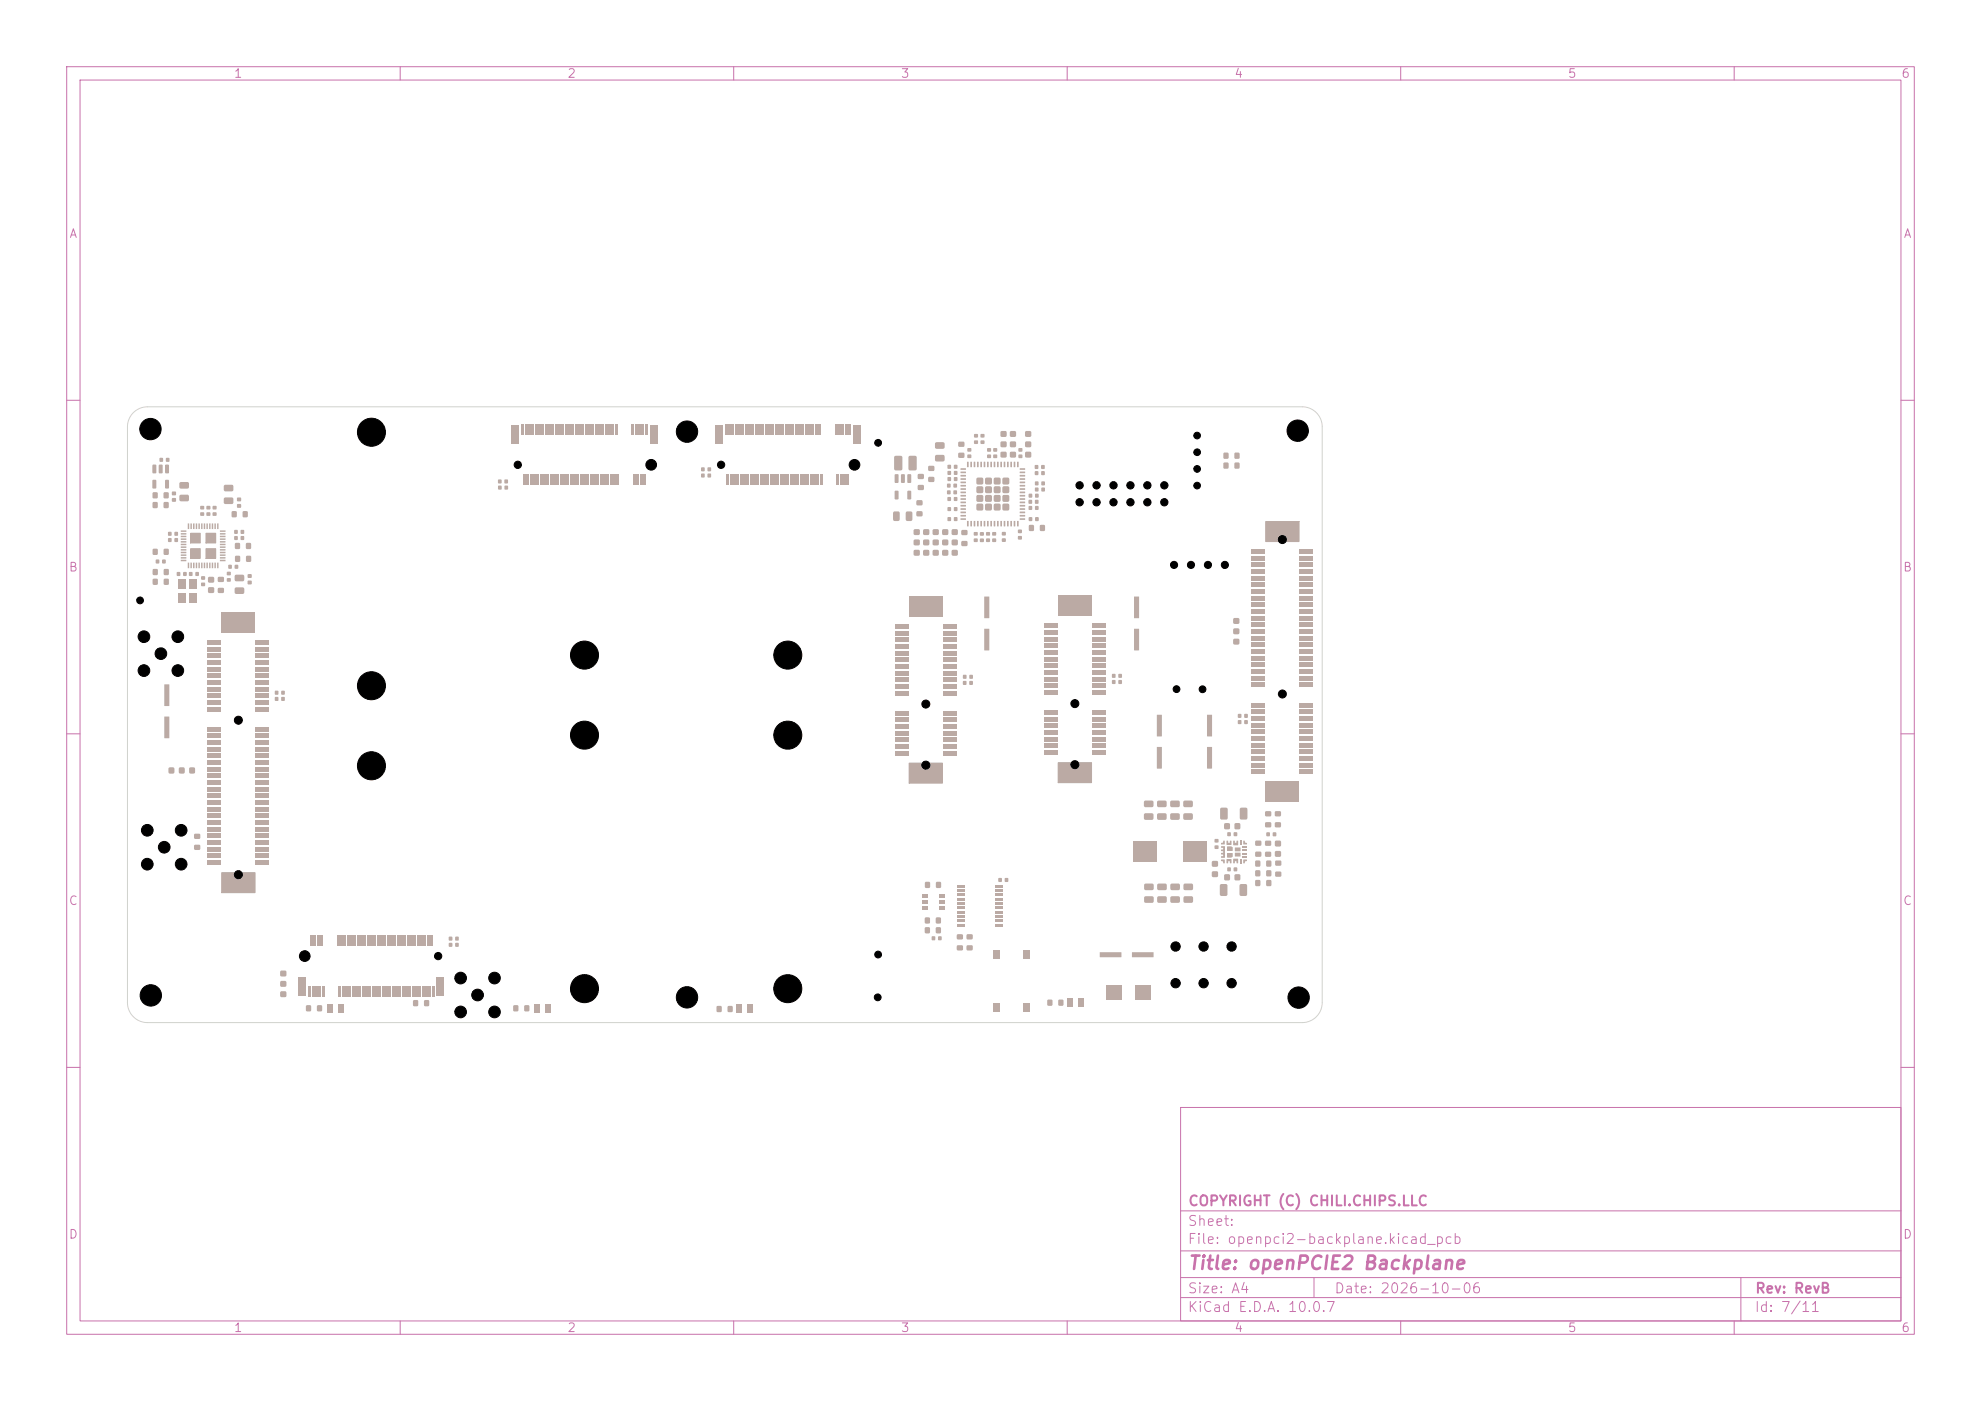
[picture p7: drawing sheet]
<svg xmlns="http://www.w3.org/2000/svg" width="297mm" height="210mm" viewBox="0 0 297 210" stroke-linecap="round" stroke-linejoin="round" font-family="sans-serif">
<defs><g id="words">
<text font-size="2" fill="#c872ab" x="178" y="190.8">Title: openPCIE2 Backplane</text>
<g font-size="1.5" fill="#c872ab">
<text x="178" y="184.1">Sheet:</text>
<text x="178" y="181.1">COPYRIGHT (C) CHILI.CHIPS.LLC</text>
<text x="178" y="186.8">File: openpci2-backplane.kicad_pcb</text>
<text x="178" y="197">KiCad E.D.A. 10.0.7</text>
<text x="178" y="194.2">Size: A4</text>
<text x="200" y="194.2">Date: 2026-10-06</text>
<text x="263" y="197">Id: 7/11</text>
<text x="263" y="194.2">Rev: RevB</text>
</g>
<g font-size="1.3" fill="#c872ab">
<text x="35" y="12">1</text>
<text x="85" y="12">2</text>
<text x="135" y="12">3</text>
<text x="185" y="12">4</text>
<text x="235" y="12">5</text>
<text x="285" y="12">6</text>
<text x="10.3" y="36">A</text>
<text x="285.3" y="36">A</text>
<text x="10.2" y="86">B</text>
<text x="285.2" y="86">B</text>
<text x="10.2" y="136">C</text>
<text x="285.2" y="136">C</text>
<text x="10.2" y="186">D</text>
<text x="285.2" y="186">D</text>
<text x="35" y="200">1</text>
<text x="85" y="200">2</text>
<text x="135" y="200">3</text>
<text x="185" y="200">4</text>
<text x="235" y="200">5</text>
<text x="285" y="200">6</text>
</g>
</g></defs>
<g fill="none" stroke="#c872ab" stroke-width=".15">
<path d="M10 10h277v190h-277zM12 12h273v186h-273zM60 10v2M110 10v2M160 10v2M210 10v2M260 10v2M10 60h2M285 60h2M10 110h2M285 110h2M10 160h2"/>
<path d="M177 166h108v32h-108zM285 160h2M60 198v2M110 198v2M160 198v2M177 194.5h108M177 191.5h108M177 187.5h108M177 181.5h108M197 191.5v3M210 198v2M260 198v2"/>
<path d="M261 191.5v6.5"/>
</g>
<path d="M33.2 130.8h2a.62 .62 0 0 0 .5 .9 .62 .62 0 0 0 .6-.9h1.9v3h-5z" fill="none" stroke="#bbaaa4" stroke-width=".15"/>
<path d="M33.2 130.8h2a.62 .62 0 0 0 .5 .9 .62 .62 0 0 0 .6-.9h1.9v3h-5z" fill="#bbaaa4"/>
<path d="M28.6 79.9h1.4v1.5h-1.4z" fill="none" stroke="#bbaaa4" stroke-width=".15"/>
<path d="M28.6 79.9h1.4v1.5h-1.4z" fill="#bbaaa4"/>
<path d="M28.6 82.2h1.4v1.5h-1.4z" fill="none" stroke="#bbaaa4" stroke-width=".15"/>
<path d="M28.6 82.2h1.4v1.5h-1.4z" fill="#bbaaa4"/>
<path d="M30.9 79.9h1.4v1.5h-1.4z" fill="none" stroke="#bbaaa4" stroke-width=".15"/>
<path d="M30.9 79.9h1.4v1.5h-1.4z" fill="#bbaaa4"/>
<path d="M30.9 82.2h1.4v1.5h-1.4z" fill="none" stroke="#bbaaa4" stroke-width=".15"/>
<path d="M30.9 82.2h1.4v1.5h-1.4z" fill="#bbaaa4"/>
<path d="M189.8 78.2h5v3h-2a.62 .62 0 0 0-.5-.9 .62 .62 0 0 0-.6 .9h-1.9z" fill="none" stroke="#bbaaa4" stroke-width=".15"/>
<path d="M189.8 78.2h5v3h-2a.62 .62 0 0 0-.5-.9 .62 .62 0 0 0-.6 .9h-1.9z" fill="#bbaaa4"/>
<path d="M136.3 114.4h1.9v.3a.63 .63 0 0 0 .6 .6 .63 .63 0 0 0 .6-.6v-.3h1.9v3h-5z" fill="none" stroke="#bbaaa4" stroke-width=".15"/>
<path d="M136.3 114.4h1.9v.3a.63 .63 0 0 0 .6 .6 .63 .63 0 0 0 .6-.6v-.3h1.9v3h-5z" fill="#bbaaa4"/>
<path d="M158.6 114.3h1.9v.3a.63 .63 0 0 0 .7 .6 .63 .63 0 0 0 .6-.6v-.3h1.8v3h-5z" fill="none" stroke="#bbaaa4" stroke-width=".15"/>
<g fill="#bbaaa4">
<path d="M158.6 114.3h1.9v.3a.63 .63 0 0 0 .7 .6 .63 .63 0 0 0 .6-.6v-.3h1.8v3h-5z"/>
<path d="M185.1 127.1l.8-.1 .1 .6h-.8z"/>
<path d="M185.1 127.9l.8-.1 .1 .5-.8 .1z"/>
<path d="M184 126.9h.6l.2 .1v.5l-.8 .1z"/>
<path d="M184 127.9h.8v.5l-.2 .2h-.6z"/>
<path d="M183.4 126l.2 .1v.4l-.5 .1v-.2l.2-.1z"/>
<path d="M183.1 128.8l.5 .1v.5h-.2l-.1-.3-.2-.1z"/>
<path d="M186.4 126l.2 .1 .1 .2 .3 .1-.1 .2-.5-.1z"/>
<path d="M186.4 128.8l.6 .1-.1 .2-.3 .1v.2h-.2z"/>
<path d="M183.9 126.1l.2-.1v.3h.2l.1-.2 .2-.1v.6l-.7 .1z"/>
<path d="M183.9 128.8h.7v.6h-.2v-.3h-.2l-.1 .3h-.2z"/>
<path d="M184.9 126l.2 .1 .1 .2h.2v-.3l.2 .1v.6h-.7z"/>
<path d="M184.9 128.7l.7 .1v.6h-.2l-.1-.3h-.2v.3h-.2z"/>
<path d="M183.1 126.8l.6 .1-.1 1.7-.5-.1v-.2h.3l-.1-.2-.2-.1v-.2h.3l-.1-.2-.2-.1v-.2h.3l-.1-.2-.2-.1z"/>
<path d="M138.3 134h.8v.5h-.8z"/>
<path d="M138.3 135h.8v.5h-.8z"/>
<path d="M138.3 135.9h.8v.5h-.8z"/>
<path d="M140.8 135.9h.8v.5h-.8z"/>
<path d="M140.8 135h.8v.5h-.8z"/>
<path d="M140.8 134h.8v.5h-.8z"/>
<path d="M142.1 70.6h.5v.6h-.5z"/>
<path d="M143 70.6h.5v.6h-.5z"/>
<path d="M80.1 150.5h.8v1.3h-.8z"/>
<path d="M81.8 150.5h.7v1.3h-.7z"/>
<path d="M49.1 150.5h.8v1.3h-.8z"/>
<path d="M50.8 150.5h.7v1.3h-.7z"/>
<path d="M173.5 112h.7v3.2h-.8z"/>
<path d="M173.5 107.2h.7v3.2h-.8z"/>
<path d="M68.3 140.4h.4v.6h-.4z"/>
<path d="M67.3 140.4h.5v.6h-.5z"/>
<path d="M183.6 123.4h.7v.9h-.7z"/>
<path d="M185.1 123.4h.8v.9h-.8z"/>
<path d="M147.6 94.3h.7v3.2h-.7z"/>
<path d="M147.6 89.4l.7 .1v3.2l-.7-.1z"/>
<path d="M145.4 101.2h.4v.5h-.4z"/>
<path d="M144.4 101.2h.5v.5h-.5z"/>
<path d="M36.9 81.4h.7v.9h-.7z"/>
<path d="M35.3 81.4h.6v.9h-.6z"/>
<path d="M27.5 85.8h.5v.5h-.5z"/>
<path d="M26.5 85.8h.5v.5h-.5z"/>
<path d="M146.9 80.8h.6v.4h-.6z"/>
<path d="M146.9 79.8h.6v.5h-.6z"/>
<path d="M138.7 137.6h.7v.8h-.7z"/>
<path d="M140.3 137.6h.7v.8h-.7z"/>
<path d="M153.4 142.4h1.1v1.3h-1.1z"/>
<path d="M153.4 150.4h1.1v1.2h-1.1z"/>
<path d="M148.9 142.4h1.1v1.3h-1.1z"/>
<path d="M148.9 150.4h1.1v1.2h-1.1z"/>
<path d="M29.1 125h.9v.7h-.9z"/>
<path d="M29.1 126.7h.9v.7h-.9z"/>
<path d="M105.1 71h.5v.5h-.5z"/>
<path d="M106.1 71h.5v.5h-.5z"/>
<path d="M160 149.6h.8v1.3h-.8z"/>
<path d="M161.7 149.6h.7v1.3h-.7z"/>
<path d="M150 64.7h.9v.7h-.9z"/>
<path d="M150 66.2h.9v.8h-.9z"/>
<path d="M150 67.8h.9v.7h-.9z"/>
<path d="M173.5 120.1l1.3-.1 .1 .3v.5l-.2 .2h-1.1l-.1-.2z"/>
<path d="M173.5 122l1.3-.1 .1 .3v.5l-.2 .2h-1.1l-.1-.2z"/>
<path d="M42.2 104.5h.5v.5h-.5z"/>
<path d="M41.2 104.5h.5v.5h-.5z"/>
<path d="M141.3 79.4h.8v.7h-.8z"/>
<path d="M141.3 80.9h.8v.8h-.8z"/>
<path d="M141.3 82.5h.8v.7h-.8z"/>
<path d="M137.6 72.7h.9v.7h-.9z"/>
<path d="M137.6 71.1h.9v.7h-.9z"/>
<path d="M142.1 71.5h.5v.6h-.5z"/>
<path d="M143 71.5h.5v.6h-.5z"/>
<path d="M140.2 68.3l1.3-.1 .1 .2v.6l-.2 .2h-1.1l-.1-.3z"/>
<path d="M140.2 66.4l1.3-.1 .1 .2v.6l-.2 .2h-1.1l-.1-.3z"/>
<path d="M183 121.1h.8l.3 .1v1.4l-.2 .2-.7 .1-.3-.2z"/>
<path d="M185.9 121.1h.9l.2 .1v1.4l-.1 .2-.8 .1-.2-.2z"/>
<path d="M108.7 63.6h.3v1.6h-.3z"/>
<path d="M109 71.2h.3v1.5h-.3z"/>
<path d="M109.2 63.6h.3v1.6h-.3z"/>
<path d="M109.5 71.2h.3v1.5h-.3z"/>
<path d="M109.7 63.6h.3v1.6h-.3z"/>
<path d="M110 71.2h.3v1.5h-.3z"/>
<path d="M110.2 63.6h.3v1.6h-.3z"/>
<path d="M110.5 71.2h.3v1.5h-.3z"/>
<path d="M110.7 63.6h.3v1.6h-.3z"/>
<path d="M111 71.2h.3v1.5h-.3z"/>
<path d="M111.2 63.6h.3v1.6h-.3z"/>
<path d="M111.5 71.2h.3v1.5h-.3z"/>
<path d="M111.7 63.6h.3v1.6h-.3z"/>
<path d="M112 71.2h.3v1.5h-.3z"/>
<path d="M112.2 63.6h.3v1.6h-.3z"/>
<path d="M112.5 71.2h.3v1.5h-.3z"/>
<path d="M112.7 63.6h.3v1.6h-.3z"/>
<path d="M113 71.2h.3v1.5h-.3z"/>
<path d="M113.2 63.6h.3v1.6h-.3z"/>
<path d="M113.5 71.2h.3v1.5h-.3z"/>
<path d="M113.7 63.6h.3v1.6h-.3z"/>
<path d="M114 71.2h.3v1.5h-.3z"/>
<path d="M114.2 63.6h.3v1.6h-.3z"/>
<path d="M114.5 71.2h.3v1.5h-.3z"/>
<path d="M114.7 63.6h.3v1.6h-.3z"/>
<path d="M115 71.2h.3v1.5h-.3z"/>
<path d="M115.2 63.6h.3v1.6h-.3z"/>
<path d="M115.5 71.2h.3v1.5h-.3z"/>
<path d="M115.7 63.6h.3v1.6h-.3z"/>
<path d="M116 71.2h.3v1.5h-.3z"/>
<path d="M116.2 63.6h.3v1.6h-.3z"/>
<path d="M116.5 71.2h.3v1.5h-.3z"/>
<path d="M116.7 63.6h.3v1.6h-.3z"/>
<path d="M117 71.2h.3v1.5h-.3z"/>
<path d="M117.2 63.6h.3v1.6h-.3z"/>
<path d="M117.5 71.2h.3v1.5h-.3z"/>
<path d="M117.7 63.6h.3v1.6h-.3z"/>
<path d="M118 71.2h.3v1.5h-.3z"/>
<path d="M118.2 63.6h.3v1.6h-.3z"/>
<path d="M118.5 71.2h.3v1.5h-.3z"/>
<path d="M118.7 63.6h.3v1.6h-.3z"/>
<path d="M119 71.2h.3v1.5h-.3z"/>
<path d="M119.2 63.6h.3v1.6h-.3z"/>
<path d="M119.5 71.2h.3v1.5h-.3z"/>
<path d="M119.7 63.6h.3v1.6h-.3z"/>
<path d="M120 71.2h.3v1.5h-.3z"/>
<path d="M120.2 63.6h.3v1.6h-.3z"/>
<path d="M120.5 71.2h.3v1.5h-.3z"/>
<path d="M120.7 63.6h.3v1.6h-.3z"/>
<path d="M121 71.2h.3v1.5h-.3z"/>
<path d="M121.2 63.6h.3v1.6h-.3z"/>
<path d="M121.5 71.2h.3v1.5h-.3z"/>
<path d="M121.7 63.6h.3v1.6h-.3z"/>
<path d="M122 71.2h.3v1.5h-.3z"/>
<path d="M122.2 63.6h.3v1.6h-.3z"/>
<path d="M122.5 71.2h.3v1.5h-.3z"/>
<path d="M122.7 63.6h.3v1.6h-.3z"/>
<path d="M123 71.2h.3v1.5h-.3z"/>
<path d="M125.2 63.6h.3v1.6h-.3z"/>
<path d="M125.5 71.2h.3v1.5h-.3z"/>
<path d="M125.7 63.6h.3v1.6h-.3z"/>
<path d="M126 71.2h.3v1.5h-.3z"/>
<path d="M126.2 63.6h.3v1.6h-.3z"/>
<path d="M126.5 71.2h.3v1.5h-.3z"/>
<path d="M126.7 63.6h.3v1.6h-.3z"/>
<path d="M127 71.2h.3v1.5h-.3z"/>
<path d="M127.2 63.6h.3v1.6h-.3z"/>
<path d="M107.2 63.8h1.2v2.7h-1.2z"/>
<path d="M127.9 63.8h1.2v2.7h-1.2z"/>
<path d="M184.9 95.8h.9v.8h-.9z"/>
<path d="M184.9 94.2h.9v.8h-.9z"/>
<path d="M184.9 92.7h.9v.8h-.9z"/>
<path d="M68.3 141.4h.4v.5h-.4z"/>
<path d="M67.3 141.4h.5v.5h-.5z"/>
<path d="M34 86.7h.6v.5h-.6z"/>
<path d="M34 85.7h.6v.5h-.6z"/>
<path d="M177.5 120.1l1.2-.1 .1 .3v.5l-.2 .2h-1.1l-.1-.2z"/>
<path d="M177.5 122l1.2-.1 .1 .3v.5l-.2 .2h-1.1l-.1-.2z"/>
<path d="M25.2 80.7h.5v.5h-.5z"/>
<path d="M26.2 80.7h.5v.5h-.5z"/>
<path d="M188.2 132h.7v.8h-.7z"/>
<path d="M189.9 132h.7v.8h-.7z"/>
<path d="M145 140.1h.8v.7h-.8z"/>
<path d="M145 141.7h.8v.7h-.8z"/>
<path d="M184 124.8h.5v.5h-.5z"/>
<path d="M185 124.8h.5v.5h-.5z"/>
<path d="M42.1 145.5h.8v.8h-.8z"/>
<path d="M42.1 147.1h.8v.8h-.8z"/>
<path d="M42.1 148.6h.8v.8h-.8z"/>
<path d="M155.2 77.5h.5v.6h-.5z"/>
<path d="M154.3 77.5h.4v.6h-.4z"/>
<path d="M183 132.6l.8-.1 .2 .2v1.4l-.1 .2h-.8l-.2-.1z"/>
<path d="M185.9 132.6l.8-.1 .3 .2v1.4l-.2 .2h-.7l-.3-.1z"/>
<path d="M145.4 102.1h.4v.5h-.4z"/>
<path d="M144.4 102.1h.5v.5h-.5z"/>
<path d="M151.5 64.7h.8v.7h-.8z"/>
<path d="M151.5 66.2h.8v.8h-.8z"/>
<path d="M151.5 67.8h.8v.7h-.8z"/>
<path d="M165.9 147.7h2.3v2.1h-2.3z"/>
<path d="M170.3 147.7h2.2v2.1h-2.2z"/>
<path d="M77 150.7h.7v.9h-.7z"/>
<path d="M78.6 150.7h.7v.9h-.7z"/>
<path d="M191.2 121.6h.8v.7h-.8z"/>
<path d="M191.2 123.3h.8v.7h-.8z"/>
<path d="M156.1 69.7h.5v.6h-.5z"/>
<path d="M155.2 69.7h.4v.6h-.4z"/>
<path d="M33.6 74.6h1.2l.2 .2v.6l-.3 .2-1-.1-.2-.2z"/>
<path d="M33.6 72.7h1.2l.2 .2v.6l-.3 .2-1-.1-.2-.2z"/>
<path d="M139.9 79.4h.8v.7h-.8z"/>
<path d="M139.9 80.9h.8v.8h-.8z"/>
<path d="M139.9 82.5h.8v.7h-.8z"/>
<path d="M45.9 150.7h.7v.9h-.7z"/>
<path d="M47.6 150.7h.6v.9h-.6z"/>
<path d="M154.3 78.7h.7v.9h-.7z"/>
<path d="M155.9 78.7h.7v.9h-.7z"/>
<path d="M148.9 67.2h.6v.5h-.6z"/>
<path d="M148.9 68.2h.6v.4h-.6z"/>
<path d="M105.1 70.1h.5v.5h-.5z"/>
<path d="M106.1 70.1h.5v.5h-.5z"/>
<path d="M138.5 79.4h.8v.7h-.8z"/>
<path d="M138.5 80.9h.8v.8h-.8z"/>
<path d="M138.5 82.5h.8v.7h-.8z"/>
<path d="M24.6 86.8h.7v.8h-.7z"/>
<path d="M22.9 86.8h.7v.8h-.7z"/>
<path d="M31.9 75.9h.5v.4h-.5z"/>
<path d="M31.9 76.8h.5v.5h-.5z"/>
<path d="M137.4 76.7h.9v.7h-.9z"/>
<path d="M137.4 75h.9v.7h-.9z"/>
<path d="M30.2 87.4h.5v.4h-.5z"/>
<path d="M30.2 86.4h.5v.5h-.5z"/>
<path d="M136.1 71.1h.4l.1 .1v1l-.1 .2-.5-.1z"/>
<path d="M135.1 71.1h.4l.2 .1v1l-.1 .2-.5-.1z"/>
<path d="M134.2 71.1h.4l.1 .1v1l-.1 .2-.5-.1z"/>
<path d="M134.2 73.6l.4-.1 .1 .1v1.1l-.1 .2-.5-.1z"/>
<path d="M136.1 73.6l.4-.1 .1 .1v1.1l-.1 .2-.5-.1z"/>
<path d="M145.1 67.2h.5v.5h-.5z"/>
<path d="M145.1 68.2h.5v.4h-.5z"/>
<path d="M147.9 79.8h.5v.5h-.5z"/>
<path d="M147.9 80.7h.5v.5h-.5z"/>
<path d="M23.4 83.9h.5v.5h-.5z"/>
<path d="M24.3 83.9h.5v.5h-.5z"/>
<path d="M143 72.5h.4v.6h-.4z"/>
<path d="M142 72.5h.5v.6h-.5z"/>
<path d="M184 130h.5v.6h-.5z"/>
<path d="M185 130h.5v.6h-.5z"/>
<path d="M36.9 83.4h.7v.8h-.7z"/>
<path d="M35.3 83.4h.7v.8h-.7z"/>
<path d="M78.2 63.6h.3v1.6h-.3z"/>
<path d="M78.5 71.2h.3v1.5h-.3z"/>
<path d="M78.7 63.6h.3v1.6h-.3z"/>
<path d="M79 71.2h.3v1.5h-.3z"/>
<path d="M79.2 63.6h.3v1.6h-.3z"/>
<path d="M79.5 71.2h.3v1.5h-.3z"/>
<path d="M79.7 63.6h.3v1.6h-.3z"/>
<path d="M80 71.2h.3v1.5h-.3z"/>
<path d="M80.2 63.6h.3v1.6h-.3z"/>
<path d="M80.5 71.2h.3v1.5h-.3z"/>
<path d="M80.7 63.6h.3v1.6h-.3z"/>
<path d="M81 71.2h.3v1.5h-.3z"/>
<path d="M81.2 63.6h.3v1.6h-.3z"/>
<path d="M81.5 71.2h.3v1.5h-.3z"/>
<path d="M81.7 63.6h.3v1.6h-.3z"/>
<path d="M82 71.2h.3v1.5h-.3z"/>
<path d="M82.2 63.6h.3v1.6h-.3z"/>
<path d="M82.5 71.2h.3v1.5h-.3z"/>
<path d="M82.7 63.6h.3v1.6h-.3z"/>
<path d="M83 71.2h.3v1.5h-.3z"/>
<path d="M83.2 63.6h.3v1.6h-.3z"/>
<path d="M83.5 71.2h.3v1.5h-.3z"/>
<path d="M83.7 63.6h.3v1.6h-.3z"/>
<path d="M84 71.2h.3v1.5h-.3z"/>
<path d="M84.2 63.6h.3v1.6h-.3z"/>
<path d="M84.5 71.2h.3v1.5h-.3z"/>
<path d="M84.7 63.6h.3v1.6h-.3z"/>
<path d="M85 71.2h.3v1.5h-.3z"/>
<path d="M85.2 63.6h.3v1.6h-.3z"/>
<path d="M85.5 71.2h.3v1.5h-.3z"/>
<path d="M85.7 63.6h.3v1.6h-.3z"/>
<path d="M86 71.2h.3v1.5h-.3z"/>
<path d="M86.2 63.6h.3v1.6h-.3z"/>
<path d="M86.5 71.2h.3v1.5h-.3z"/>
<path d="M86.7 63.6h.3v1.6h-.3z"/>
<path d="M87 71.2h.3v1.5h-.3z"/>
<path d="M87.2 63.6h.3v1.6h-.3z"/>
<path d="M87.5 71.2h.3v1.5h-.3z"/>
<path d="M87.7 63.6h.3v1.6h-.3z"/>
<path d="M88 71.2h.3v1.5h-.3z"/>
<path d="M88.2 63.6h.3v1.6h-.3z"/>
<path d="M88.5 71.2h.3v1.5h-.3z"/>
<path d="M88.7 63.6h.3v1.6h-.3z"/>
<path d="M89 71.2h.3v1.5h-.3z"/>
<path d="M89.2 63.6h.3v1.6h-.3z"/>
<path d="M89.5 71.2h.3v1.5h-.3z"/>
<path d="M89.7 63.6h.3v1.6h-.3z"/>
<path d="M90 71.2h.3v1.5h-.3z"/>
<path d="M90.2 63.6h.3v1.6h-.3z"/>
<path d="M90.5 71.2h.3v1.5h-.3z"/>
<path d="M90.7 63.6h.3v1.6h-.3z"/>
<path d="M91 71.2h.3v1.5h-.3z"/>
<path d="M91.2 63.6h.3v1.6h-.3z"/>
<path d="M91.5 71.2h.3v1.5h-.3z"/>
<path d="M91.7 63.6h.3v1.6h-.3z"/>
<path d="M92 71.2h.3v1.5h-.3z"/>
<path d="M92.2 63.6h.3v1.6h-.3z"/>
<path d="M92.5 71.2h.3v1.5h-.3z"/>
<path d="M94.7 63.6h.3v1.6h-.3z"/>
<path d="M95 71.2h.3v1.5h-.3z"/>
<path d="M95.2 63.6h.3v1.6h-.3z"/>
<path d="M95.5 71.2h.3v1.5h-.3z"/>
<path d="M95.7 63.6h.3v1.6h-.3z"/>
<path d="M96 71.2h.3v1.5h-.3z"/>
<path d="M96.2 63.6h.3v1.6h-.3z"/>
<path d="M96.5 71.2h.3v1.5h-.3z"/>
<path d="M96.7 63.6h.3v1.6h-.3z"/>
<path d="M76.7 63.8h1.2v2.7h-1.2z"/>
<path d="M97.4 63.8h1.2v2.7h-1.2z"/>
<path d="M31 75.9h.5v.4h-.5z"/>
<path d="M31 76.8h.5v.5h-.5z"/>
<path d="M188.2 127.7h.9v.7h-.9z"/>
<path d="M188.2 126.1h.9v.6h-.9z"/>
<path d="M175.5 132.5h1.3l.1 .2v.6l-.2 .1h-1.1l-.1-.2z"/>
<path d="M175.5 134.4h1.3l.1 .2v.6l-.2 .1h-1.1l-.1-.2z"/>
<path d="M189.9 130.5h.7v.8h-.7z"/>
<path d="M188.2 130.5h.7v.8h-.7z"/>
<path d="M150.2 80.7h.6v.5h-.6z"/>
<path d="M150.2 79.8h.6v.4h-.6z"/>
<path d="M134.1 68.4l.9-.1 .3 .2v1.8l-.2 .2h-.8l-.2-.1z"/>
<path d="M136.3 68.4l.9-.1 .2 .2v1.8l-.1 .2h-.9l-.2-.1z"/>
<path d="M140.3 139h.7v.9h-.7z"/>
<path d="M138.7 139h.7v.9h-.7z"/>
<path d="M154.2 75h.5v.5h-.5z"/>
<path d="M155.2 75h.5v.5h-.5z"/>
<path d="M142.1 69.7h.5v.5h-.5z"/>
<path d="M143 69.7h.5v.5h-.5z"/>
<path d="M110.5 150.6h.7v1.2h-.7z"/>
<path d="M112.1 150.6h.8v1.2h-.8z"/>
<path d="M177.4 126.2h3.6v3h-3.6z"/>
<path d="M169.8 126.2h3.6v3h-3.6z"/>
<path d="M152.7 67.2h.6v.5h-.6z"/>
<path d="M152.7 68.2h.6v.4h-.6z"/>
<path d="M35.2 86.2h1.3l.1 .2v.6l-.2 .1h-1.1l-.1-.2z"/>
<path d="M35.2 88.1h1.3l.1 .2v.6l-.2 .1h-1.1l-.1-.2z"/>
<path d="M38.3 96h2v.7h-2z"/>
<path d="M38.3 97h2v.7h-2z"/>
<path d="M38.3 98h2v.7h-2z"/>
<path d="M38.3 99h2v.7h-2z"/>
<path d="M38.3 100h2v.7h-2z"/>
<path d="M38.3 101h2v.7h-2z"/>
<path d="M38.3 102h2v.7h-2z"/>
<path d="M38.3 103h2v.7h-2z"/>
<path d="M38.3 104h2v.7h-2z"/>
<path d="M38.3 105h2v.7h-2z"/>
<path d="M38.3 106h2v.7h-2z"/>
<path d="M38.3 109h2v.7h-2z"/>
<path d="M38.3 110h2v.7h-2z"/>
<path d="M38.3 111h2v.7h-2z"/>
<path d="M38.3 112h2v.7h-2z"/>
<path d="M38.3 113h2v.7h-2z"/>
<path d="M38.3 114h2v.7h-2z"/>
<path d="M38.3 115h2v.7h-2z"/>
<path d="M38.3 116h2v.7h-2z"/>
<path d="M38.3 117h2v.7h-2z"/>
<path d="M38.3 118h2v.7h-2z"/>
<path d="M38.3 119h2v.7h-2z"/>
<path d="M38.3 120h2v.7h-2z"/>
<path d="M38.3 121h2v.7h-2z"/>
<path d="M38.3 122h2v.7h-2z"/>
<path d="M38.3 123h2v.7h-2z"/>
<path d="M38.3 124h2v.7h-2z"/>
<path d="M38.3 125h2v.7h-2z"/>
<path d="M38.3 126h2v.7h-2z"/>
<path d="M38.3 127h2v.7h-2z"/>
<path d="M38.3 128h2v.7h-2z"/>
<path d="M38.3 129h2v.7h-2z"/>
<path d="M31.1 96h2v.7h-2z"/>
<path d="M31.1 97h2v.7h-2z"/>
<path d="M31.1 98h2v.7h-2z"/>
<path d="M31.1 99h2v.7h-2z"/>
<path d="M31.1 100h2v.7h-2z"/>
<path d="M31.1 101h2v.7h-2z"/>
<path d="M31.1 102h2v.7h-2z"/>
<path d="M31.1 103h2v.7h-2z"/>
<path d="M31.1 104h2v.7h-2z"/>
<path d="M31.1 105h2v.7h-2z"/>
<path d="M31.1 106h2v.7h-2z"/>
<path d="M31.1 109h2v.7h-2z"/>
<path d="M31.1 110h2v.7h-2z"/>
<path d="M31.1 111h2v.7h-2z"/>
<path d="M31.1 112h2v.7h-2z"/>
<path d="M31.1 113h2v.7h-2z"/>
<path d="M31.1 114h2v.7h-2z"/>
<path d="M31.1 115h2v.7h-2z"/>
<path d="M31.1 116h2v.7h-2z"/>
<path d="M31.1 117h2v.7h-2z"/>
<path d="M31.1 118h2v.7h-2z"/>
<path d="M31.1 119h2v.7h-2z"/>
<path d="M31.1 120h2v.7h-2z"/>
<path d="M31.1 121h2v.7h-2z"/>
<path d="M31.1 122h2v.7h-2z"/>
<path d="M31.1 123h2v.7h-2z"/>
<path d="M31.1 124h2v.7h-2z"/>
<path d="M31.1 125h2v.7h-2z"/>
<path d="M31.1 126h2v.7h-2z"/>
<path d="M31.1 127h2v.7h-2z"/>
<path d="M31.1 128h2v.7h-2z"/>
<path d="M31.1 129h2v.7h-2z"/>
<path d="M33.2 91.8h5v3h-5z"/>
<path d="M152.6 80.4h.6v.4h-.6z"/>
<path d="M152.6 79.4h.6v.5h-.6z"/>
<path d="M142.1 77.5h.5v.6h-.5z"/>
<path d="M143 77.5h.5v.6h-.5z"/>
<path d="M177.5 132.5h1.2l.2 .2v.6l-.3 .1h-1l-.2-.2z"/>
<path d="M177.5 134.4h1.2l.2 .2v.6l-.3 .1h-1l-.2-.2z"/>
<path d="M24.6 85.3h.7v.9h-.7z"/>
<path d="M22.9 85.3h.7v.9h-.7z"/>
<path d="M142.7 79.4h.8v.7h-.8z"/>
<path d="M142.7 80.9h.8v.8h-.8z"/>
<path d="M142.7 82.5h.8v.7h-.8z"/>
<path d="M181.7 130.7h.9v.7h-.9z"/>
<path d="M181.7 129.1h.9v.8h-.9z"/>
<path d="M35.6 75.6h.5v.5h-.5z"/>
<path d="M35.6 74.6h.5v.5h-.5z"/>
<path d="M137 79.4h.8v.7h-.8z"/>
<path d="M137 80.9h.8v.8h-.8z"/>
<path d="M137 82.5h.8v.7h-.8z"/>
<path d="M42.2 103.6h.5v.5h-.5z"/>
<path d="M41.2 103.6h.5v.5h-.5z"/>
<path d="M37.2 87.1h.5v.5h-.5z"/>
<path d="M37.2 86.1h.5v.5h-.5z"/>
<path d="M28.2 84.3l.2 .1-.1 .8h-.2z"/>
<path d="M28.6 84.3l.2 .1-.1 .8h-.2z"/>
<path d="M29 84.3l.2 .1-.1 .8h-.2z"/>
<path d="M29.4 84.3l.2 .1-.1 .8h-.2z"/>
<path d="M29.8 84.3l.2 .1-.1 .8h-.2z"/>
<path d="M30.2 84.3l.2 .1-.1 .8h-.2z"/>
<path d="M30.6 84.3l.2 .1-.1 .8h-.2z"/>
<path d="M31 84.3l.2 .1-.1 .8h-.2z"/>
<path d="M31.4 84.3l.2 .1-.1 .8h-.2z"/>
<path d="M31.8 84.3l.2 .1-.1 .8h-.2z"/>
<path d="M32.2 84.3l.2 .1-.1 .8h-.2z"/>
<path d="M32.6 84.3l.2 .1-.1 .8h-.2z"/>
<path d="M33 83.9h.8v.2h-.8z"/>
<path d="M33 83.5h.8v.2h-.8z"/>
<path d="M33 83.1h.8v.2h-.8z"/>
<path d="M33 82.7h.8v.2h-.8z"/>
<path d="M33 82.3h.8v.2h-.8z"/>
<path d="M33 81.9h.8v.2h-.8z"/>
<path d="M33 81.5h.8v.2h-.8z"/>
<path d="M33 81.1h.8v.2h-.8z"/>
<path d="M33 80.7h.8v.2h-.8z"/>
<path d="M33 80.3h.8v.2h-.8z"/>
<path d="M33 79.9h.8v.2h-.8z"/>
<path d="M33 79.5h.8v.2h-.8z"/>
<path d="M32.6 78.5h.2l-.1 .8h-.2z"/>
<path d="M32.2 78.5h.2l-.1 .8h-.2z"/>
<path d="M31.8 78.5h.2l-.1 .8h-.2z"/>
<path d="M31.4 78.5h.2l-.1 .8h-.2z"/>
<path d="M31 78.5h.2l-.1 .8h-.2z"/>
<path d="M30.6 78.5h.2l-.1 .8h-.2z"/>
<path d="M30.2 78.5h.2l-.1 .8h-.2z"/>
<path d="M29.8 78.5h.2l-.1 .8h-.2z"/>
<path d="M29.4 78.5h.2l-.1 .8h-.2z"/>
<path d="M29 78.5h.2l-.1 .8h-.2z"/>
<path d="M28.6 78.5h.2l-.1 .8h-.2z"/>
<path d="M28.2 78.5h.2l-.1 .8h-.2z"/>
<path d="M27.1 79.5h.8v.2h-.8z"/>
<path d="M27.1 79.9h.8v.2h-.8z"/>
<path d="M27.1 80.3h.8v.2h-.8z"/>
<path d="M27.1 80.7h.8v.2h-.8z"/>
<path d="M27.1 81.1h.8v.2h-.8z"/>
<path d="M27.1 81.5h.8v.2h-.8z"/>
<path d="M27.1 81.9h.8v.2h-.8z"/>
<path d="M27.1 82.3h.8v.2h-.8z"/>
<path d="M27.1 82.7h.8v.2h-.8z"/>
<path d="M27.1 83.1h.8v.2h-.8z"/>
<path d="M27.1 83.5h.8v.2h-.8z"/>
<path d="M27.1 83.9h.8v.2h-.8z"/>
<path d="M147 66h.6v.5h-.6z"/>
<path d="M147 65.1h.6v.5h-.6z"/>
<path d="M181 112h.7v3.2h-.7z"/>
<path d="M181 107.2h.7v3.2h-.7z"/>
<path d="M36.1 79.5h.5v.5h-.5z"/>
<path d="M35.1 79.5h.5v.5h-.5z"/>
<path d="M24.6 82.3h.7v.8h-.7z"/>
<path d="M22.9 82.3h.7v.8h-.7z"/>
<path d="M24.6 102.6h.8v3.2h-.8z"/>
<path d="M24.6 107.4h.8v3.3l-.8-.1z"/>
<path d="M150.7 131.6h.4v.6h-.4z"/>
<path d="M149.7 131.6h.5v.6h-.5z"/>
<path d="M171.6 120.1l1.2-.1 .1 .3v.5l-.2 .2h-1.1l-.1-.2z"/>
<path d="M171.6 122l1.2-.1 .1 .3v.5l-.2 .2h-1.1l-.1-.2z"/>
<path d="M191.2 126.1h.8v.7h-.8z"/>
<path d="M191.2 127.6h.8v.8h-.8z"/>
<path d="M64.8 147.8h.3v1.6h-.3z"/>
<path d="M64.5 140.3h.3v1.5h-.3z"/>
<path d="M64.3 147.8h.3v1.6h-.3z"/>
<path d="M64 140.3h.3v1.5h-.3z"/>
<path d="M63.8 147.8h.3v1.6h-.3z"/>
<path d="M63.5 140.3h.3v1.5h-.3z"/>
<path d="M63.3 147.8h.3v1.6h-.3z"/>
<path d="M63 140.3h.3v1.5h-.3z"/>
<path d="M62.8 147.8h.3v1.6h-.3z"/>
<path d="M62.5 140.3h.3v1.5h-.3z"/>
<path d="M62.3 147.8h.3v1.6h-.3z"/>
<path d="M62 140.3h.3v1.5h-.3z"/>
<path d="M61.8 147.8h.3v1.6h-.3z"/>
<path d="M61.5 140.3h.3v1.5h-.3z"/>
<path d="M61.3 147.8h.3v1.6h-.3z"/>
<path d="M61 140.3h.3v1.5h-.3z"/>
<path d="M60.8 147.8h.3v1.6h-.3z"/>
<path d="M60.5 140.3h.3v1.5h-.3z"/>
<path d="M60.3 147.8h.3v1.6h-.3z"/>
<path d="M60 140.3h.3v1.5h-.3z"/>
<path d="M59.8 147.8h.3v1.6h-.3z"/>
<path d="M59.5 140.3h.3v1.5h-.3z"/>
<path d="M59.3 147.8h.3v1.6h-.3z"/>
<path d="M59 140.3h.3v1.5h-.3z"/>
<path d="M58.8 147.8h.3v1.6h-.3z"/>
<path d="M58.5 140.3h.3v1.5h-.3z"/>
<path d="M58.3 147.8h.3v1.6h-.3z"/>
<path d="M58 140.3h.3v1.5h-.3z"/>
<path d="M57.8 147.8h.3v1.6h-.3z"/>
<path d="M57.5 140.3h.3v1.5h-.3z"/>
<path d="M57.3 147.8h.3v1.6h-.3z"/>
<path d="M57 140.3h.3v1.5h-.3z"/>
<path d="M56.8 147.8h.3v1.6h-.3z"/>
<path d="M56.5 140.3h.3v1.5h-.3z"/>
<path d="M56.3 147.8h.3v1.6h-.3z"/>
<path d="M56 140.3h.3v1.5h-.3z"/>
<path d="M55.8 147.8h.3v1.6h-.3z"/>
<path d="M55.5 140.3h.3v1.5h-.3z"/>
<path d="M55.3 147.8h.3v1.6h-.3z"/>
<path d="M55 140.3h.3v1.5h-.3z"/>
<path d="M54.8 147.8h.3v1.6h-.3z"/>
<path d="M54.5 140.3h.3v1.5h-.3z"/>
<path d="M54.3 147.8h.3v1.6h-.3z"/>
<path d="M54 140.3h.3v1.5h-.3z"/>
<path d="M53.8 147.8h.3v1.6h-.3z"/>
<path d="M53.5 140.3h.3v1.5h-.3z"/>
<path d="M53.3 147.8h.3v1.6h-.3z"/>
<path d="M53 140.3h.3v1.5h-.3z"/>
<path d="M52.8 147.8h.3v1.6h-.3z"/>
<path d="M52.5 140.3h.3v1.5h-.3z"/>
<path d="M52.3 147.8h.3v1.6h-.3z"/>
<path d="M52 140.3h.3v1.5h-.3z"/>
<path d="M51.8 147.8h.3v1.6h-.3z"/>
<path d="M51.5 140.3h.3v1.5h-.3z"/>
<path d="M51.3 147.8h.3v1.6h-.3z"/>
<path d="M51 140.3h.3v1.5h-.3z"/>
<path d="M50.8 147.8h.3v1.6h-.3z"/>
<path d="M50.5 140.3h.3v1.5h-.3z"/>
<path d="M48.3 147.8h.3v1.6h-.3z"/>
<path d="M48 140.3h.3v1.5h-.3z"/>
<path d="M47.8 147.8h.3v1.6h-.3z"/>
<path d="M47.5 140.3h.3v1.5h-.3z"/>
<path d="M47.3 147.8h.3v1.6h-.3z"/>
<path d="M47 140.3h.3v1.5h-.3z"/>
<path d="M46.8 147.8h.3v1.6h-.3z"/>
<path d="M46.5 140.3h.3v1.5h-.3z"/>
<path d="M46.3 147.8h.3v1.6h-.3z"/>
<path d="M65.4 146.4h1.2v2.8h-1.2z"/>
<path d="M44.7 146.4h1.2v2.8h-1.2z"/>
<path d="M34.8 76.7h.7v.8h-.7z"/>
<path d="M36.4 76.7h.7v.8h-.7z"/>
<path d="M74.7 71.9h.5v.5h-.5z"/>
<path d="M75.7 71.9h.4v.5h-.4z"/>
<path d="M183.5 69.4h.6v.8h-.6z"/>
<path d="M185.1 69.4h.7v.8h-.7z"/>
<path d="M155.2 72.2h.5v.5h-.5z"/>
<path d="M156.2 72.2h.4v.5h-.4z"/>
<path d="M167.7 101h.5v.6h-.5z"/>
<path d="M166.7 101h.5v.6h-.5z"/>
<path d="M148 67.2h.6v.5h-.6z"/>
<path d="M148 68.2h.6v.4h-.6z"/>
<path d="M154.2 75.9h.5v.5h-.5z"/>
<path d="M155.2 75.9h.5v.5h-.5z"/>
<path d="M146 80.7h.6v.5h-.6z"/>
<path d="M146 79.8h.6v.5h-.6z"/>
<path d="M29.3 85.8h.5v.5h-.5z"/>
<path d="M28.4 85.8h.4v.5h-.4z"/>
<path d="M62 150h.7v.8h-.7z"/>
<path d="M63.6 150h.7v.8h-.7z"/>
<path d="M182.1 126.7h.6v.5h-.6z"/>
<path d="M182.1 125.8h.6v.5h-.6z"/>
<path d="M142.1 74.5h.4v.6h-.4z"/>
<path d="M143 74.5h.5v.6h-.5z"/>
<path d="M153.7 64.7h.9v.7h-.9z"/>
<path d="M153.7 66.2h.9v.8h-.9z"/>
<path d="M153.7 67.8h.9v.7h-.9z"/>
<path d="M143 73.5h.4v.6h-.4z"/>
<path d="M142 73.5h.5v.6h-.5z"/>
<path d="M24.6 75.3h.7v.8h-.7z"/>
<path d="M22.9 75.3h.7v.8h-.7z"/>
<path d="M169.7 142.7h3.2l.1 .8h-3.3z"/>
<path d="M164.9 142.7h3.2v.8h-3.2z"/>
<path d="M175.5 120.1l1.2-.1 .2 .3v.5l-.3 .2h-1l-.2-.2z"/>
<path d="M175.5 122l1.2-.1 .2 .3v.5l-.3 .2h-1l-.2-.2z"/>
<path d="M139.7 140.4h.5v.5h-.5z"/>
<path d="M140.7 140.4h.4v.5h-.4z"/>
<path d="M35.2 84.7h.5v.5h-.5z"/>
<path d="M34.3 84.7h.4v.5h-.4z"/>
<path d="M25.8 73.7h.6v.5h-.6z"/>
<path d="M25.8 74.7h.6v.5h-.6z"/>
<path d="M144.2 79.5h.8v.7h-.8z"/>
<path d="M144.2 81.1h.8v.7h-.8z"/>
<path d="M139.2 71.5h.8v.7h-.8z"/>
<path d="M139.2 69.9h.8v.7h-.8z"/>
<path d="M189.7 123.3h.8v.7h-.8z"/>
<path d="M189.7 121.6h.8v.7h-.8z"/>
<path d="M22.9 73.8h.7v.9h-.7z"/>
<path d="M24.6 73.8h.7v.9h-.7z"/>
<path d="M30 75.9h.6v.4h-.6z"/>
<path d="M30 76.8h.6v.5h-.6z"/>
<path d="M187.7 115.3h2v.7h-2z"/>
<path d="M187.7 114.3h2v.7h-2z"/>
<path d="M187.7 113.3h2v.7h-2z"/>
<path d="M187.7 112.3h2v.7h-2z"/>
<path d="M187.7 111.3h2v.7h-2z"/>
<path d="M187.7 110.3h2v.7h-2z"/>
<path d="M187.7 109.3h2v.7h-2z"/>
<path d="M187.7 108.3h2v.7h-2z"/>
<path d="M187.7 107.3h2v.7h-2z"/>
<path d="M187.7 106.3h2v.7h-2z"/>
<path d="M187.7 105.3h2v.7h-2z"/>
<path d="M187.7 102.3h2v.7h-2z"/>
<path d="M187.7 101.3h2v.7h-2z"/>
<path d="M187.7 100.3h2v.7h-2z"/>
<path d="M187.7 99.3h2v.7h-2z"/>
<path d="M187.7 98.3h2v.7h-2z"/>
<path d="M187.7 97.3h2v.7h-2z"/>
<path d="M187.7 96.3h2v.7h-2z"/>
<path d="M187.7 95.3h2v.7h-2z"/>
<path d="M187.7 94.3h2v.7h-2z"/>
<path d="M187.7 93.3h2v.7h-2z"/>
<path d="M187.7 92.3h2v.7h-2z"/>
<path d="M187.7 91.3h2v.7h-2z"/>
<path d="M187.7 90.3h2v.7h-2z"/>
<path d="M187.7 89.3h2v.7h-2z"/>
<path d="M187.7 88.3h2v.7h-2z"/>
<path d="M187.7 87.3h2v.7h-2z"/>
<path d="M187.7 86.3h2v.7h-2z"/>
<path d="M187.7 85.3h2v.7h-2z"/>
<path d="M187.7 84.3h2v.7h-2z"/>
<path d="M187.7 83.3h2v.7h-2z"/>
<path d="M187.7 82.3h2v.7h-2z"/>
<path d="M194.9 115.3h2v.7h-2z"/>
<path d="M194.9 114.3h2v.7h-2z"/>
<path d="M194.9 113.3h2v.7h-2z"/>
<path d="M194.9 112.3h2v.7h-2z"/>
<path d="M194.9 111.3h2v.7h-2z"/>
<path d="M194.9 110.3h2v.7h-2z"/>
<path d="M194.9 109.3h2v.7h-2z"/>
<path d="M194.9 108.3h2v.7h-2z"/>
<path d="M194.9 107.3h2v.7h-2z"/>
<path d="M194.9 106.3h2v.7h-2z"/>
<path d="M194.9 105.3h2v.7h-2z"/>
<path d="M194.9 102.3h2v.7h-2z"/>
<path d="M194.9 101.3h2v.7h-2z"/>
<path d="M194.9 100.3h2v.7h-2z"/>
<path d="M194.9 99.3h2v.7h-2z"/>
<path d="M194.9 98.3h2v.7h-2z"/>
<path d="M194.9 97.3h2v.7h-2z"/>
<path d="M194.9 96.3h2v.7h-2z"/>
<path d="M194.9 95.3h2v.7h-2z"/>
<path d="M194.9 94.3h2v.7h-2z"/>
<path d="M194.9 93.3h2v.7h-2z"/>
<path d="M194.9 92.3h2v.7h-2z"/>
<path d="M194.9 91.3h2v.7h-2z"/>
<path d="M194.9 90.3h2v.7h-2z"/>
<path d="M194.9 89.3h2v.7h-2z"/>
<path d="M194.9 88.3h2v.7h-2z"/>
<path d="M194.9 87.3h2v.7h-2z"/>
<path d="M194.9 86.3h2v.7h-2z"/>
<path d="M194.9 85.3h2v.7h-2z"/>
<path d="M194.9 84.3h2v.7h-2z"/>
<path d="M194.9 83.3h2v.7h-2z"/>
<path d="M194.9 82.3h2v.7h-2z"/>
<path d="M189.8 117.2h5v3h-5z"/>
<path d="M146.1 66h.5v.5h-.5z"/>
<path d="M146.1 65.1h.5v.5h-.5z"/>
<path d="M142.1 76h.5v.6h-.5z"/>
<path d="M143 76h.5v.6h-.5z"/>
<path d="M26.8 86.8h1.1v1.4h-1.1z"/>
<path d="M26.8 89h1.1v1.4h-1.1z"/>
<path d="M28.4 89h1.1v1.4h-1.1z"/>
<path d="M28.4 86.8h1.1v1.4h-1.1z"/>
<path d="M190.8 124.8h.5v.5h-.5z"/>
<path d="M189.9 124.8h.5v.5h-.5z"/>
<path d="M183.6 131.1h.8v.8h-.8z"/>
<path d="M185.1 131.1h.8v.8h-.8z"/>
<path d="M143.5 132.7h1.1v.3h-1.1z"/>
<path d="M143.5 133.3h1.1v.3h-1.1z"/>
<path d="M143.5 134h1.1v.3h-1.1z"/>
<path d="M143.5 134.6h1.1v.3h-1.1z"/>
<path d="M143.5 135.3h1.1v.3h-1.1z"/>
<path d="M143.5 135.9h1.1v.3h-1.1z"/>
<path d="M143.5 136.6h1.1v.3h-1.1z"/>
<path d="M143.5 137.2h1.1v.3h-1.1z"/>
<path d="M143.5 137.9h1.1v.3h-1.1z"/>
<path d="M143.5 138.5h1.1v.3h-1.1z"/>
<path d="M149.2 138.5h1.2v.3h-1.2z"/>
<path d="M149.2 137.9h1.2v.3h-1.2z"/>
<path d="M149.2 137.2h1.2v.3h-1.2z"/>
<path d="M149.2 136.6h1.2v.3h-1.2z"/>
<path d="M149.2 135.9h1.2v.3h-1.2z"/>
<path d="M149.2 135.3h1.2v.3h-1.2z"/>
<path d="M149.2 134.6h1.2v.3h-1.2z"/>
<path d="M149.2 134h1.2v.3h-1.2z"/>
<path d="M149.2 133.3h1.2v.3h-1.2z"/>
<path d="M149.2 132.7h1.2v.3h-1.2z"/>
<path d="M171.6 132.5h1.2l.2 .2v.6l-.3 .1h-1l-.2-.2z"/>
<path d="M171.6 134.4h1.2l.2 .2v.6l-.3 .1h-1l-.2-.2z"/>
<path d="M183.5 67.9h.6v.8h-.6z"/>
<path d="M185.1 67.9h.7v.8h-.7z"/>
<path d="M25.2 79.7h.5v.6h-.5z"/>
<path d="M26.2 79.7h.5v.6h-.5z"/>
<path d="M134 76.7h.6l.3 .1v1.1l-.2 .2h-.6l-.2-.1z"/>
<path d="M135.9 76.7h.6l.3 .1v1.1l-.2 .2h-.6l-.2-.1z"/>
<path d="M32.7 86.5h.8v.7h-.8z"/>
<path d="M32.7 88.2h.8v.6h-.8z"/>
<path d="M191.2 129h.9v.7h-.9z"/>
<path d="M191.2 130.7h.9v.7h-.9z"/>
<path d="M107.5 150.8h.7v.9h-.7z"/>
<path d="M109.1 150.8h.7v.9h-.7z"/>
<path d="M155.2 74h.5v.6h-.5z"/>
<path d="M154.3 74h.4v.6h-.4z"/>
<path d="M170 94.3h.8l-.1 3.2h-.7z"/>
<path d="M170 89.4l.8 .1-.1 3.2-.7-.1z"/>
<path d="M141.4 93.5h2v.7h-2z"/>
<path d="M141.4 94.5h2v.7h-2z"/>
<path d="M141.4 95.5h2v.7h-2z"/>
<path d="M141.4 96.5h2v.7h-2z"/>
<path d="M141.4 97.5h2v.7h-2z"/>
<path d="M141.4 98.5h2v.7h-2z"/>
<path d="M141.4 99.5h2v.7h-2z"/>
<path d="M141.4 100.5h2v.7h-2z"/>
<path d="M141.4 101.5h2v.7h-2z"/>
<path d="M141.4 102.5h2v.7h-2z"/>
<path d="M141.4 103.5h2v.7h-2z"/>
<path d="M141.4 106.5h2v.7h-2z"/>
<path d="M141.4 107.5h2v.7h-2z"/>
<path d="M141.4 108.5h2v.7h-2z"/>
<path d="M141.4 109.5h2v.7h-2z"/>
<path d="M141.4 110.5h2v.7h-2z"/>
<path d="M141.4 111.5h2v.7h-2z"/>
<path d="M141.4 112.5h2v.7h-2z"/>
<path d="M134.2 93.5h2v.7h-2z"/>
<path d="M134.2 94.5h2v.7h-2z"/>
<path d="M134.2 95.5h2v.7h-2z"/>
<path d="M134.2 96.5h2v.7h-2z"/>
<path d="M134.2 97.5h2v.7h-2z"/>
<path d="M134.2 98.5h2v.7h-2z"/>
<path d="M134.2 99.5h2v.7h-2z"/>
<path d="M134.2 100.5h2v.7h-2z"/>
<path d="M134.2 101.5h2v.7h-2z"/>
<path d="M134.2 102.5h2v.7h-2z"/>
<path d="M134.2 103.5h2v.7h-2z"/>
<path d="M134.2 106.5h2v.7h-2z"/>
<path d="M134.2 107.5h2v.7h-2z"/>
<path d="M134.2 108.5h2v.7h-2z"/>
<path d="M134.2 109.5h2v.7h-2z"/>
<path d="M134.2 110.5h2v.7h-2z"/>
<path d="M134.2 111.5h2v.7h-2z"/>
<path d="M134.2 112.5h2v.7h-2z"/>
<path d="M136.3 89.4h5v3h-5z"/>
<path d="M74.7 72.8h.5v.6h-.5z"/>
<path d="M75.7 72.8h.4v.6h-.4z"/>
<path d="M155.2 73.1h.5v.5h-.5z"/>
<path d="M156.2 73.1h.4v.5h-.4z"/>
<path d="M189.7 127.7h.8v.7h-.8z"/>
<path d="M189.7 126.1h.8v.6h-.8z"/>
<path d="M27 74.2h1.2l.1 .2v.6l-.2 .2-1.1-.1-.1-.2z"/>
<path d="M27 72.3h1.2l.1 .2v.6l-.2 .2-1.1-.1-.1-.2z"/>
<path d="M157.1 149.9h.6v.8h-.6z"/>
<path d="M158.7 149.9h.7v.8h-.7z"/>
<path d="M143.7 67.9h.8v.7h-.8z"/>
<path d="M143.7 66.3h.8v.6h-.8z"/>
<path d="M28.4 115.1h.8v.8h-.8z"/>
<path d="M26.9 115.1h.7v.8h-.7z"/>
<path d="M25.3 115.1h.8v.8h-.8z"/>
<path d="M24.9 68.7h.5v.5h-.5z"/>
<path d="M23.9 68.7h.5v.5h-.5z"/>
<path d="M189.9 129h.7v.9h-.7z"/>
<path d="M188.2 129h.7v.9h-.7z"/>
<path d="M163.7 93.5h2v.7h-2z"/>
<path d="M163.7 94.5h2v.7h-2z"/>
<path d="M163.7 95.5h2v.7h-2z"/>
<path d="M163.7 96.5h2v.7h-2z"/>
<path d="M163.7 97.5h2v.7h-2z"/>
<path d="M163.7 98.5h2v.7h-2z"/>
<path d="M163.7 99.5h2v.7h-2z"/>
<path d="M163.7 100.5h2v.7h-2z"/>
<path d="M163.7 101.5h2v.7h-2z"/>
<path d="M163.7 102.5h2v.7h-2z"/>
<path d="M163.7 103.5h2v.7h-2z"/>
<path d="M163.7 106.5h2v.7h-2z"/>
<path d="M163.7 107.5h2v.7h-2z"/>
<path d="M163.7 108.5h2v.7h-2z"/>
<path d="M163.7 109.5h2v.7h-2z"/>
<path d="M163.7 110.5h2v.7h-2z"/>
<path d="M163.7 111.5h2v.7h-2z"/>
<path d="M163.7 112.5h2v.7h-2z"/>
<path d="M156.6 93.5h2v.7h-2z"/>
<path d="M156.6 94.5h2v.7h-2z"/>
<path d="M156.6 95.5h2v.7h-2z"/>
<path d="M156.6 96.5h2v.7h-2z"/>
<path d="M156.6 97.5h2v.7h-2z"/>
<path d="M156.6 98.5h2v.7h-2z"/>
<path d="M156.6 99.5h2v.7h-2z"/>
<path d="M156.6 100.5h2v.7h-2z"/>
<path d="M156.6 101.5h2v.7h-2z"/>
<path d="M156.6 102.5h2v.7h-2z"/>
<path d="M156.6 103.5h2v.7h-2z"/>
<path d="M156.6 106.5h2v.7h-2z"/>
<path d="M156.6 107.5h2v.7h-2z"/>
<path d="M156.6 108.5h2v.7h-2z"/>
<path d="M156.6 109.5h2v.7h-2z"/>
<path d="M156.6 110.5h2v.7h-2z"/>
<path d="M156.6 111.5h2v.7h-2z"/>
<path d="M156.6 112.5h2v.7h-2z"/>
<path d="M158.6 89.3h5v3h-5z"/>
<path d="M185.6 108h.5v.5h-.5z"/>
<path d="M186.6 108h.4v.5h-.4z"/>
<path d="M156.1 70.7h.5v.5h-.5z"/>
<path d="M155.2 70.7h.4v.5h-.4z"/>
<path d="M167.7 102h.5v.5h-.5z"/>
<path d="M166.7 102h.5v.5h-.5z"/>
<path d="M143.5 140.1h.8v.7h-.8z"/>
<path d="M143.5 141.7h.8v.7h-.8z"/>
<path d="M31.2 88.1h.9v.7h-.9z"/>
<path d="M31.2 86.5h.9v.8h-.9z"/>
<path d="M24.8 69.7l.4-.1 .1 .1v1.1l-.1 .2-.4-.1z"/>
<path d="M23.8 69.7l.4-.1 .2 .1v1.1l-.1 .2-.5-.1z"/>
<path d="M22.9 69.7l.4-.1 .1 .1v1.1l-.1 .2-.4-.1z"/>
<path d="M22.9 72l.4-.1 .1 .1v1.1l-.1 .1-.4-.1z"/>
<path d="M24.8 72l.4-.1 .1 .1v1.1l-.1 .1-.4-.1z"/>
<path d="M185.9 126h.2v.7h-.2z"/>
<path d="M185.9 128.8h.2v.6h-.2z"/>
<path d="M186.3 128.3h.7v.3h-.7z"/>
<path d="M186.3 127.8h.7v.3h-.7z"/>
<path d="M186.3 127.3h.7v.3h-.7z"/>
<path d="M186.3 126.8h.7v.3h-.7z"/>
<path d="M148.8 79.8h.5v.5h-.5z"/>
<path d="M148.8 80.7h.5v.5h-.5z"/>
<path d="M185.6 107h.5v.6h-.5z"/>
<path d="M186.6 107h.4v.6h-.4z"/>
<path d="M36.1 80.4h.5v.5h-.5z"/>
<path d="M35.1 80.4h.5v.5h-.5z"/>
<path d="M173.6 132.5h1.2l.1 .2v.6l-.2 .1h-1.1l-.1-.2z"/>
<path d="M173.6 134.4h1.2l.1 .2v.6l-.2 .1h-1.1l-.1-.2z"/>
<path d="M140.4 132.2h.6v.9h-.6z"/>
<path d="M138.7 132.2h.7v.9h-.7z"/>
<path d="M150.3 71.7h1v.9h-1z"/>
<path d="M149 71.7h1v.9h-1z"/>
<path d="M147.7 71.7h1v.9h-1z"/>
<path d="M146.4 71.7h1v.9h-1z"/>
<path d="M150.3 73h1v.9h-1z"/>
<path d="M149 73h1v.9h-1z"/>
<path d="M147.7 73h1v.9h-1z"/>
<path d="M146.4 73h1v.9h-1z"/>
<path d="M150.3 74.3h1v.9h-1z"/>
<path d="M149 74.3h1v.9h-1z"/>
<path d="M147.7 74.3h1v.9h-1z"/>
<path d="M146.4 74.3h1v.9h-1z"/>
<path d="M150.3 75.6h1v.9h-1z"/>
<path d="M149 75.6h1v.9h-1z"/>
<path d="M147.7 75.6h1v.9h-1z"/>
<path d="M146.4 75.6h1v.9h-1z"/>
<path d="M152.5 69.2h.2v.8h-.2z"/>
<path d="M152 69.2h.2v.8h-.2z"/>
<path d="M151.5 69.2h.2v.8h-.2z"/>
<path d="M151 69.2h.2v.8h-.2z"/>
<path d="M150.5 69.2h.2v.8h-.2z"/>
<path d="M150 69.2h.2v.8h-.2z"/>
<path d="M149.5 69.2h.2v.8h-.2z"/>
<path d="M149 69.2h.2v.8h-.2z"/>
<path d="M148.5 69.2h.2v.8h-.2z"/>
<path d="M148 69.2h.2v.8h-.2z"/>
<path d="M147.5 69.2h.2v.8h-.2z"/>
<path d="M147 69.2h.2v.8h-.2z"/>
<path d="M146.5 69.2h.2v.8h-.2z"/>
<path d="M146 69.2h.2v.8h-.2z"/>
<path d="M145.5 69.2h.2v.8h-.2z"/>
<path d="M145 69.2h.2v.8h-.2z"/>
<path d="M144 70.2h.8v.2h-.8z"/>
<path d="M144 70.7h.8v.2h-.8z"/>
<path d="M144 71.2h.8v.2h-.8z"/>
<path d="M144 71.7h.8v.2h-.8z"/>
<path d="M144 72.2h.8v.2h-.8z"/>
<path d="M144 72.7h.8v.2h-.8z"/>
<path d="M144 73.2h.8v.2h-.8z"/>
<path d="M144 73.7h.8v.2h-.8z"/>
<path d="M144 74.2h.8v.2h-.8z"/>
<path d="M144 74.7h.8v.2h-.8z"/>
<path d="M144 75.2h.8v.2h-.8z"/>
<path d="M144 75.7h.8v.2h-.8z"/>
<path d="M144 76.2h.8v.2h-.8z"/>
<path d="M144 76.7h.8v.2h-.8z"/>
<path d="M144 77.2h.8v.2h-.8z"/>
<path d="M144 77.7h.8v.2h-.8z"/>
<path d="M145 78.1h.2v.8h-.2z"/>
<path d="M145.5 78.1h.2v.8h-.2z"/>
<path d="M146 78.1h.2v.8h-.2z"/>
<path d="M146.5 78.1h.2v.8h-.2z"/>
<path d="M147 78.1h.2v.8h-.2z"/>
<path d="M147.5 78.1h.2v.8h-.2z"/>
<path d="M148 78.1h.2v.8h-.2z"/>
<path d="M148.5 78.1h.2v.8h-.2z"/>
<path d="M149 78.1h.2v.8h-.2z"/>
<path d="M149.5 78.1h.2v.8h-.2z"/>
<path d="M150 78.1h.2v.8h-.2z"/>
<path d="M150.5 78.1h.2v.8h-.2z"/>
<path d="M151 78.1h.2v.8h-.2z"/>
<path d="M151.5 78.1h.2v.8h-.2z"/>
<path d="M152 78.1h.2v.8h-.2z"/>
<path d="M152.5 78.1h.2v.8h-.2z"/>
<path d="M152.9 77.7h.8v.2h-.8z"/>
<path d="M152.9 77.2h.8v.2h-.8z"/>
<path d="M152.9 76.7h.8v.2h-.8z"/>
<path d="M152.9 76.2h.8v.2h-.8z"/>
<path d="M152.9 75.7h.8v.2h-.8z"/>
<path d="M152.9 75.2h.8v.2h-.8z"/>
<path d="M152.9 74.7h.8v.2h-.8z"/>
<path d="M152.9 74.2h.8v.2h-.8z"/>
<path d="M152.9 73.7h.8v.2h-.8z"/>
<path d="M152.9 73.2h.8v.2h-.8z"/>
<path d="M152.9 72.7h.8v.2h-.8z"/>
<path d="M152.9 72.2h.8v.2h-.8z"/>
<path d="M152.9 71.7h.8v.2h-.8z"/>
<path d="M152.9 71.2h.8v.2h-.8z"/>
<path d="M152.9 70.7h.8v.2h-.8z"/>
<path d="M152.9 70.2h.8v.2h-.8z"/>
</g>
<path d="M20 61.9a3 3 0 0 1 2.1-.9h173.1a3 3 0 0 1 3 3v86.3a3 3 0 0 1-3 3h-173.1a3 3 0 0 1-3-3v-86.3a3 3 0 0 1 .9-2.1z" fill="none" stroke="#d0d2cd" stroke-width=".15"/>
<g fill="#000" stroke="#000" stroke-width=".15">
<circle cx="22.6" cy="64.3" r="1.6"/>
<circle cx="55.7" cy="64.8" r="2.1"/>
<circle cx="77.6" cy="69.7" r=".55"/>
<circle cx="97.6" cy="69.7" r=".8"/>
<circle cx="103" cy="64.7" r="1.6"/>
<circle cx="108.1" cy="69.7" r=".55"/>
<circle cx="128.1" cy="69.7" r=".8"/>
<circle cx="131.6" cy="66.4" r=".51"/>
<circle cx="161.9" cy="75.3" r=".55"/>
<circle cx="161.9" cy="72.8" r=".55"/>
<circle cx="164.4" cy="75.3" r=".55"/>
<circle cx="164.4" cy="72.8" r=".55"/>
<circle cx="166.9" cy="72.8" r=".55"/>
<circle cx="166.9" cy="75.3" r=".55"/>
<circle cx="169.5" cy="72.8" r=".55"/>
<circle cx="169.5" cy="75.3" r=".55"/>
<circle cx="172" cy="75.3" r=".55"/>
<circle cx="172" cy="72.8" r=".55"/>
<circle cx="174.6" cy="75.3" r=".55"/>
<circle cx="174.6" cy="72.8" r=".55"/>
<circle cx="179.5" cy="72.8" r=".5"/>
<circle cx="179.5" cy="67.8" r=".5"/>
<circle cx="179.5" cy="70.3" r=".5"/>
<circle cx="179.5" cy="65.3" r=".5"/>
<circle cx="194.6" cy="64.6" r="1.6"/>
<circle cx="21" cy="90" r=".51"/>
<circle cx="21.6" cy="95.4" r=".87"/>
<circle cx="24.1" cy="98" r=".87"/>
<circle cx="26.7" cy="95.4" r=".87"/>
<circle cx="87.6" cy="98.2" r="2.1"/>
<circle cx="118.1" cy="98.2" r="2.1"/>
<circle cx="176" cy="84.7" r=".53"/>
<circle cx="178.6" cy="84.7" r=".53"/>
<circle cx="181.1" cy="84.7" r=".53"/>
<circle cx="183.6" cy="84.7" r=".53"/>
<circle cx="192.3" cy="80.9" r=".6"/>
<circle cx="21.6" cy="100.5" r=".87"/>
<circle cx="26.7" cy="100.5" r=".87"/>
<circle cx="35.7" cy="108" r=".6"/>
<circle cx="55.7" cy="114.8" r="2.1"/>
<circle cx="55.7" cy="102.8" r="2.1"/>
<circle cx="87.6" cy="110.2" r="2.1"/>
<circle cx="118.1" cy="110.2" r="2.1"/>
<circle cx="138.8" cy="105.5" r=".6"/>
<circle cx="138.8" cy="114.7" r=".6"/>
<circle cx="161.1" cy="114.6" r=".6"/>
<circle cx="161.2" cy="105.5" r=".6"/>
<circle cx="176.4" cy="103.3" r=".51"/>
<circle cx="180.3" cy="103.3" r=".51"/>
<circle cx="192.3" cy="104" r=".6"/>
<circle cx="22.1" cy="129.5" r=".87"/>
<circle cx="22.1" cy="124.5" r=".87"/>
<circle cx="24.6" cy="127" r=".87"/>
<circle cx="27.2" cy="129.5" r=".87"/>
<circle cx="27.2" cy="124.5" r=".87"/>
<circle cx="35.7" cy="131.1" r=".6"/>
<circle cx="22.6" cy="149.2" r="1.6"/>
<circle cx="45.7" cy="143.3" r=".8"/>
<circle cx="65.7" cy="143.3" r=".55"/>
<circle cx="69.1" cy="146.6" r=".87"/>
<circle cx="69.1" cy="151.7" r=".87"/>
<circle cx="71.6" cy="149.1" r=".87"/>
<circle cx="74.1" cy="146.6" r=".87"/>
<circle cx="74.1" cy="151.7" r=".87"/>
<circle cx="87.6" cy="148.2" r="2.1"/>
<circle cx="103" cy="149.5" r="1.6"/>
<circle cx="118.1" cy="148.2" r="2.1"/>
<circle cx="131.6" cy="149.5" r=".51"/>
<circle cx="131.6" cy="143.1" r=".51"/>
<circle cx="176.3" cy="141.9" r=".7"/>
<circle cx="176.3" cy="147.4" r=".7"/>
<circle cx="180.4" cy="141.9" r=".7"/>
<circle cx="180.4" cy="147.4" r=".7"/>
<circle cx="184.6" cy="141.9" r=".7"/>
<circle cx="184.7" cy="147.4" r=".7"/>
<circle cx="194.7" cy="149.5" r="1.6"/>
</g>
<use href="#words"/>
</svg>
